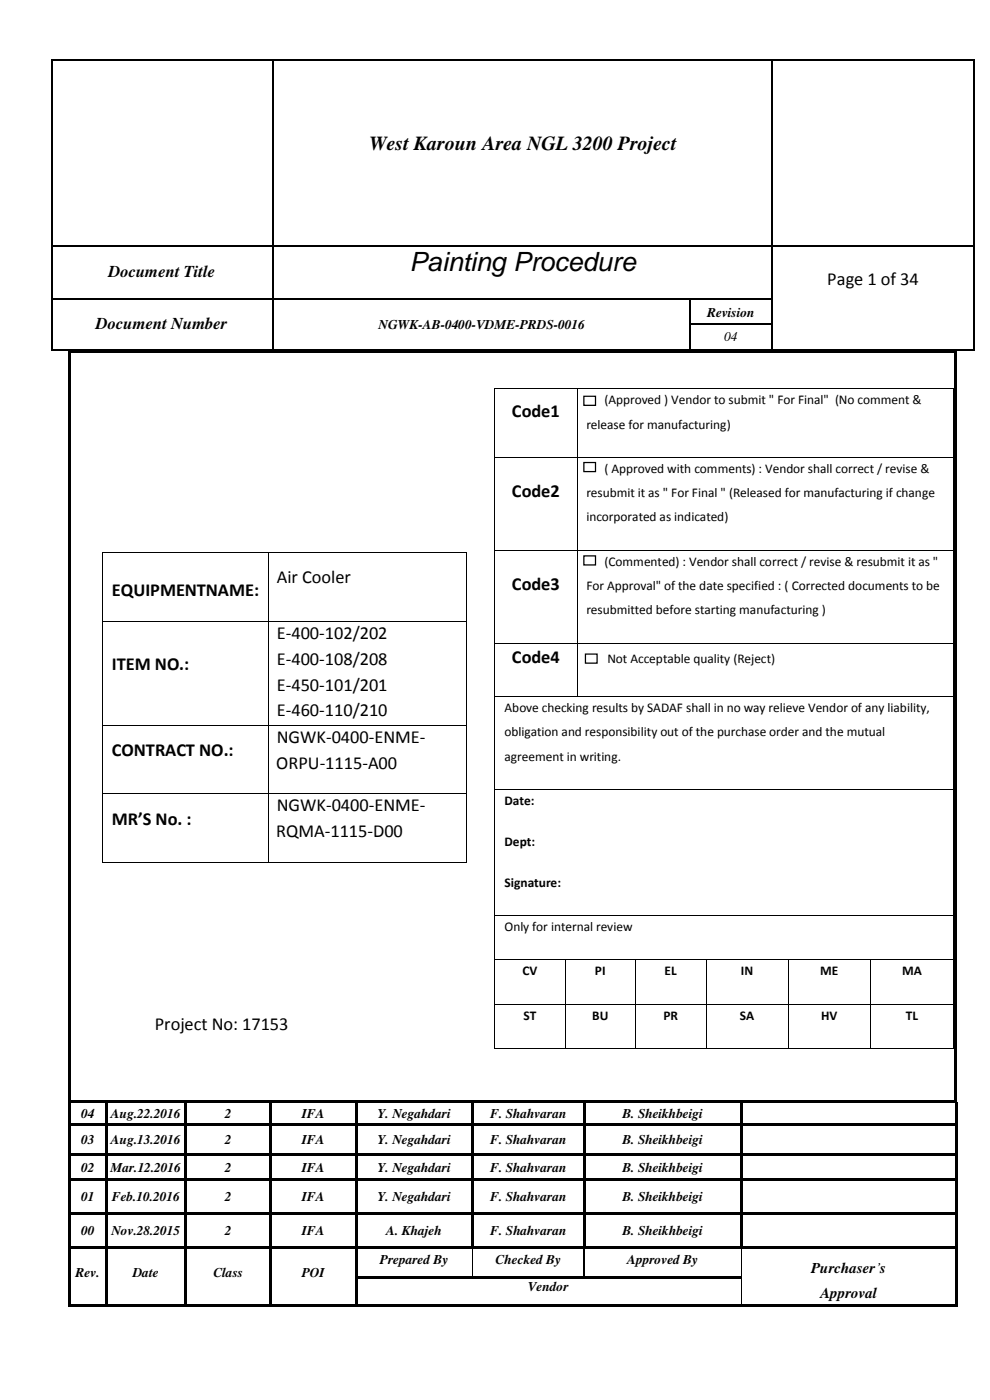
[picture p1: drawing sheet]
<svg xmlns="http://www.w3.org/2000/svg" width="210mm" height="297mm" viewBox="0 0 210 297" stroke-linecap="round" stroke-linejoin="round" font-family="sans-serif">
<defs><g id="words">
<text font-size="5.6" x="86.9" y="57.5">Painting Procedure</text>
<text font-size="4.2" x="78.3" y="31.8">West Karoun Area NGL 3200 Project</text>
<g font-size="3.9">
<text x="175.5" y="60.5">Page 1 of 34</text>
<text x="108.6" y="88.4">Code1</text>
<text x="108.6" y="105.5">Code2</text>
<text x="58.7" y="123.8">Air Cooler</text>
<text x="108.6" y="125.2">Code3</text>
<text x="23.7" y="126.5">EQUIPMENTNAME:</text>
<text x="58.7" y="135.6">E-400-102/202</text>
<text x="23.7" y="142">ITEM NO.:</text>
<text x="58.7" y="141">E-400-108/208</text>
<text x="108.6" y="140.7">Code4</text>
<text x="58.7" y="146.5">E-450-101/201</text>
<text x="58.7" y="152">E-460-110/210</text>
<text x="23.7" y="160.3">CONTRACT NO.:</text>
<text x="58.7" y="157.5">NGWK-0400-ENME-</text>
<text x="58.6" y="163.1">ORPU-1115-A00</text>
<text x="58.7" y="172.2">NGWK-0400-ENME-</text>
<text x="23.7" y="174.9">MR’S No. :</text>
<text x="58.6" y="177.7">RQMA-1115-D00</text>
<text x="32.8" y="218.6">Project No: 17153</text>
</g>
<g font-size="3.5">
<text x="23" y="58.8">Document Title</text>
<text x="20.3" y="69.8">Document Number</text>
</g>
<g font-size="3.2">
<text x="172.1" y="270">Purchaser’s</text>
<text x="174" y="275.4">Approval</text>
</g>
<g font-size="2.8">
<text x="80.3" y="69.8">NGWK-AB-0400-VDME-PRDS-0016</text>
<text x="150" y="67.1">Revision</text>
<text x="153.6" y="72.4">04</text>
<text x="128.2" y="85.7">(Approved ) Vendor to submit &quot; For Final&quot; (No comment &amp;</text>
<text x="124.4" y="90.9">release for manufacturing)</text>
<text x="128.2" y="100.3">( Approved with comments) : Vendor shall correct / revise &amp;</text>
<text x="124.4" y="105.5">resubmit it as &quot; For Final &quot; (Released for manufacturing if change</text>
<text x="124.4" y="110.6">incorporated as indicated)</text>
<text x="128.2" y="120">(Commented) : Vendor shall correct / revise &amp; resubmit it as &quot;</text>
<text x="124.4" y="125.2">For Approval&quot; of the date specified : ( Corrected documents to be</text>
<text x="124.4" y="130.3">resubmitted before starting manufacturing )</text>
<text x="128.8" y="140.7">Not Acceptable quality (Reject)</text>
<text x="107" y="151">Above checking results by SADAF shall in no way relieve Vendor of any liability,</text>
<text x="107" y="156.2">obligation and responsibility out of the purchase order and the mutual</text>
<text x="107" y="161.4">agreement in writing.</text>
<text x="107" y="170.8">Date:</text>
<text x="107" y="179.5">Dept:</text>
<text x="107" y="188.2">Signature:</text>
<text x="107" y="197.6">Only for internal review</text>
<text x="110.8" y="206.9">CV</text>
<text x="126.2" y="206.9">PI</text>
<text x="141" y="206.9">EL</text>
<text x="157.2" y="206.9">IN</text>
<text x="174" y="206.9">ME</text>
<text x="191.4" y="206.9">MA</text>
<text x="111.1" y="216.3">ST</text>
<text x="125.6" y="216.3">BU</text>
<text x="140.7" y="216.3">PR</text>
<text x="157" y="216.3">SA</text>
<text x="174.2" y="216.3">HV</text>
<text x="192.2" y="216.3">TL</text>
<text x="17.2" y="237.2">04</text>
<text x="23.5" y="237.2">Aug.22.2016</text>
<text x="47.7" y="237.2">2</text>
<text x="64" y="237.2">IFA</text>
<text x="80.1" y="237.2">Y. Negahdari</text>
<text x="104" y="237.2">F. Shahvaran</text>
<text x="132" y="237.2">B. Sheikhbeigi</text>
<text x="17.2" y="242.8">03</text>
<text x="23.5" y="242.8">Aug.13.2016</text>
<text x="47.7" y="242.8">2</text>
<text x="64" y="242.8">IFA</text>
<text x="80.1" y="242.8">Y. Negahdari</text>
<text x="104" y="242.8">F. Shahvaran</text>
<text x="132" y="242.8">B. Sheikhbeigi</text>
<text x="17.2" y="248.6">02</text>
<text x="23.5" y="248.6">Mar.12.2016</text>
<text x="47.7" y="248.6">2</text>
<text x="64" y="248.6">IFA</text>
<text x="80.1" y="248.6">Y. Negahdari</text>
<text x="104" y="248.6">F. Shahvaran</text>
<text x="132" y="248.6">B. Sheikhbeigi</text>
<text x="17.2" y="254.9">01</text>
<text x="23.7" y="254.9">Feb.10.2016</text>
<text x="47.7" y="254.9">2</text>
<text x="64" y="254.9">IFA</text>
<text x="80.1" y="254.9">Y. Negahdari</text>
<text x="104" y="254.9">F. Shahvaran</text>
<text x="132" y="254.9">B. Sheikhbeigi</text>
<text x="17.2" y="262.1">00</text>
<text x="23.6" y="262.1">Nov.28.2015</text>
<text x="47.7" y="262.1">2</text>
<text x="64" y="262.1">IFA</text>
<text x="81.9" y="262.1">A. Khajeh</text>
<text x="104" y="262.1">F. Shahvaran</text>
<text x="132" y="262.1">B. Sheikhbeigi</text>
<text x="80.6" y="268.1">Prepared By</text>
<text x="105.1" y="268.1">Checked By</text>
<text x="133.1" y="268.1">Approved By</text>
<text x="16" y="271">Rev.</text>
<text x="28.2" y="271">Date</text>
<text x="45.3" y="271">Class</text>
<text x="64" y="271">POI</text>
<text x="112" y="274">Vendor</text>
</g>
</g></defs>
<g fill="#000">
<path d="M10.9 12.5h.3v.3h-.3z" fill-rule="evenodd"/>
<path d="M10.9 12.5h.3v.3h-.3z" fill-rule="evenodd"/>
<path d="M57.8 12.5h.3v.3h-.3z" fill-rule="evenodd"/>
<path d="M163.7 12.5h.3v.3h-.3z" fill-rule="evenodd"/>
<path d="M206.5 12.5h.3v.3h-.3z" fill-rule="evenodd"/>
<path d="M206.5 12.5h.3v.3h-.3z" fill-rule="evenodd"/>
<path d="M10.9 52h.3v.3h-.3z" fill-rule="evenodd"/>
<path d="M57.8 52h.3v.3h-.3z" fill-rule="evenodd"/>
<path d="M163.7 52h.3v.3h-.3z" fill-rule="evenodd"/>
<path d="M206.5 52h.3v.3h-.3z" fill-rule="evenodd"/>
<path d="M10.9 63.3h.3v.3h-.3z" fill-rule="evenodd"/>
<path d="M10.9 68.6h.3v.4h-.3z" fill-rule="evenodd"/>
<path d="M10.9 74h.3v.3h-.3z" fill-rule="evenodd"/>
<path d="M10.9 74h.3v.3h-.3z" fill-rule="evenodd"/>
<path d="M14.5 74.3h.5v.6h-.5z" fill-rule="evenodd"/>
<path d="M14.5 74.3h.5v.6h-.5z" fill-rule="evenodd"/>
<path d="M15 74.3h17.8v.6h-17.8z" fill-rule="evenodd"/>
<path d="M32.8 74.3h.5v.6h-.5z" fill-rule="evenodd"/>
<path d="M33.3 74.3h169.1v.6h-169.1z" fill-rule="evenodd"/>
<path d="M57.8 63.3h.3v.3h-.3z" fill-rule="evenodd"/>
<path d="M57.8 68.6h.3v.4h-.3z" fill-rule="evenodd"/>
<path d="M57.8 74h.3v.3h-.3z" fill-rule="evenodd"/>
<path d="M146.2 63.3h.3v.3h-.3z" fill-rule="evenodd"/>
<path d="M146.2 68.6h.3v.4h-.3z" fill-rule="evenodd"/>
<path d="M146.2 74h.3v.3h-.3z" fill-rule="evenodd"/>
<path d="M163.7 63.3h.3v.3h-.3z" fill-rule="evenodd"/>
<path d="M163.7 68.6h.3v.4h-.3z" fill-rule="evenodd"/>
<path d="M163.7 74h.3v.3h-.3z" fill-rule="evenodd"/>
<path d="M202.4 74.3h.5v.6h-.5z" fill-rule="evenodd"/>
<path d="M202.4 74.3h.5v.6h-.5z" fill-rule="evenodd"/>
<path d="M206.5 63.3h.3v.3h-.3z" fill-rule="evenodd"/>
<path d="M206.5 68.6h.3v.4h-.3z" fill-rule="evenodd"/>
<path d="M206.5 74h.3v.3h-.3z" fill-rule="evenodd"/>
<path d="M206.5 74h.3v.3h-.3z" fill-rule="evenodd"/>
<path d="M104.9 82.3h.2v.7h-.2z" fill-rule="evenodd"/>
<path d="M104.9 82.3h.2v.2h-.2z" fill-rule="evenodd"/>
<path d="M104.9 96.9h.2v.7h-.2z" fill-rule="evenodd"/>
<path d="M122.3 82.5h.2v.5h-.2z" fill-rule="evenodd"/>
<path d="M122.3 82.3h.2v.2h-.2z" fill-rule="evenodd"/>
<path d="M122.3 96.9h.2v.7h-.2z" fill-rule="evenodd"/>
<path d="M202.3 82.3h.1v.7h-.1z" fill-rule="evenodd"/>
<path d="M202.3 82.3h.1v.2h-.1z" fill-rule="evenodd"/>
<path d="M202.3 96.9h.1v.7h-.1z" fill-rule="evenodd"/>
<path d="M104.9 116.6h.2v.7h-.2z" fill-rule="evenodd"/>
<path d="M122.3 116.6h.2v.7h-.2z" fill-rule="evenodd"/>
<path d="M202.3 116.6h.1v.7h-.1z" fill-rule="evenodd"/>
<path d="M104.9 136.4h.2v.7h-.2z" fill-rule="evenodd"/>
<path d="M122.3 136.4h.2v.7h-.2z" fill-rule="evenodd"/>
<path d="M202.3 136.4h.1v.7h-.1z" fill-rule="evenodd"/>
<path d="M104.9 147.7h.2v.7h-.2z" fill-rule="evenodd"/>
<path d="M122.3 147.7h.2v.2h-.2z" fill-rule="evenodd"/>
<path d="M202.3 147.7h.1v.7h-.1z" fill-rule="evenodd"/>
<path d="M104.9 167.4h.2v.7h-.2z" fill-rule="evenodd"/>
<path d="M202.3 167.4h.1v.7h-.1z" fill-rule="evenodd"/>
<path d="M104.9 194.2h.2v.6h-.2z" fill-rule="evenodd"/>
<path d="M202.3 194.2h.1v.6h-.1z" fill-rule="evenodd"/>
<path d="M104.9 203.6h.2v.7h-.2z" fill-rule="evenodd"/>
<path d="M104.9 213h.2v.6h-.2z" fill-rule="evenodd"/>
<path d="M119.8 203.7h.2v.6h-.2z" fill-rule="evenodd"/>
<path d="M119.8 203.6h.2v.1h-.2z" fill-rule="evenodd"/>
<path d="M119.8 213h.2v.6h-.2z" fill-rule="evenodd"/>
<path d="M134.7 203.7h.2v.6h-.2z" fill-rule="evenodd"/>
<path d="M134.7 203.6h.2v.1h-.2z" fill-rule="evenodd"/>
<path d="M134.7 213h.2v.6h-.2z" fill-rule="evenodd"/>
<path d="M149.7 203.7h.2v.6h-.2z" fill-rule="evenodd"/>
<path d="M149.7 203.6h.2v.1h-.2z" fill-rule="evenodd"/>
<path d="M149.7 213h.2v.6h-.2z" fill-rule="evenodd"/>
<path d="M167.2 203.7h.1v.6h-.1z" fill-rule="evenodd"/>
<path d="M167.2 203.6h.1v.1h-.1z" fill-rule="evenodd"/>
<path d="M167.2 213h.1v.6h-.1z" fill-rule="evenodd"/>
<path d="M184.6 203.7h.2v.6h-.2z" fill-rule="evenodd"/>
<path d="M184.6 203.6h.2v.1h-.2z" fill-rule="evenodd"/>
<path d="M184.6 213h.2v.6h-.2z" fill-rule="evenodd"/>
<path d="M202.3 203.6h.1v.7h-.1z" fill-rule="evenodd"/>
<path d="M202.3 213h.1v.6h-.1z" fill-rule="evenodd"/>
<path d="M14.5 74.9h.5v158.6h-.5z" fill-rule="evenodd"/>
<path d="M14.5 233.5h.5v.5h-.5z" fill-rule="evenodd"/>
<path d="M14.5 234h.5v4.4h-.5z" fill-rule="evenodd"/>
<path d="M14.5 238.4h.5v.5h-.5z" fill-rule="evenodd"/>
<path d="M15 233.5h7.3v.5h-7.3z" fill-rule="evenodd"/>
<path d="M15 238.4h7.3v.5h-7.3z" fill-rule="evenodd"/>
<path d="M22.3 234h.5z" fill-rule="evenodd"/>
<path d="M22.3 233.5h.5v.5h-.5z" fill-rule="evenodd"/>
<path d="M22.3 234h.5v4.4h-.5z" fill-rule="evenodd"/>
<path d="M22.3 238.4h.5v.5h-.5z" fill-rule="evenodd"/>
<path d="M22.8 233.5h10v.5h-10z" fill-rule="evenodd"/>
<path d="M22.8 238.4h16.3v.5h-16.3z" fill-rule="evenodd"/>
<path d="M32.8 233.5h.5v.5h-.5z" fill-rule="evenodd"/>
<path d="M33.3 233.5h5.8v.5h-5.8z" fill-rule="evenodd"/>
<path d="M39.1 234h.5z" fill-rule="evenodd"/>
<path d="M39.1 233.5h.5v.5h-.5z" fill-rule="evenodd"/>
<path d="M39.1 234h.5v4.4h-.5z" fill-rule="evenodd"/>
<path d="M39.1 238.4h.5v.5h-.5z" fill-rule="evenodd"/>
<path d="M39.6 233.5h17.6v.5h-17.6z" fill-rule="evenodd"/>
<path d="M39.6 238.4h17.6v.5h-17.6z" fill-rule="evenodd"/>
<path d="M57.2 234h.5z" fill-rule="evenodd"/>
<path d="M57.2 233.5h.5v.5h-.5z" fill-rule="evenodd"/>
<path d="M57.2 234h.5v4.4h-.5z" fill-rule="evenodd"/>
<path d="M57.2 238.4h.5v.5h-.5z" fill-rule="evenodd"/>
<path d="M57.7 233.5h17.6v.5h-17.6z" fill-rule="evenodd"/>
<path d="M57.7 238.4h17.6v.5h-17.6z" fill-rule="evenodd"/>
<path d="M75.3 234h.5z" fill-rule="evenodd"/>
<path d="M75.3 233.5h.5v.5h-.5z" fill-rule="evenodd"/>
<path d="M75.3 234h.5v4.4h-.5z" fill-rule="evenodd"/>
<path d="M75.3 238.4h.5v.5h-.5z" fill-rule="evenodd"/>
<path d="M75.8 233.5h24.1v.5h-24.1z" fill-rule="evenodd"/>
<path d="M75.8 238.4h24.1v.5h-24.1z" fill-rule="evenodd"/>
<path d="M99.9 234h.5z" fill-rule="evenodd"/>
<path d="M99.9 233.5h.5v.5h-.5z" fill-rule="evenodd"/>
<path d="M99.9 234h.5v4.4h-.5z" fill-rule="evenodd"/>
<path d="M99.9 238.4h.5v.5h-.5z" fill-rule="evenodd"/>
<path d="M100.4 233.5h23.3v.5h-23.3z" fill-rule="evenodd"/>
<path d="M100.4 238.4h23.3v.5h-23.3z" fill-rule="evenodd"/>
<path d="M104.9 222.4h.2v.1h-.2z" fill-rule="evenodd"/>
<path d="M104.9 222.4h.2v.1h-.2z" fill-rule="evenodd"/>
<path d="M119.8 222.4h.2v.1h-.2z" fill-rule="evenodd"/>
<path d="M123.7 234h.5z" fill-rule="evenodd"/>
<path d="M123.7 233.5h.5v.5h-.5z" fill-rule="evenodd"/>
<path d="M123.7 234h.5v4.4h-.5z" fill-rule="evenodd"/>
<path d="M123.7 238.4h.5v.5h-.5z" fill-rule="evenodd"/>
<path d="M124.2 233.5h32.8v.5h-32.8z" fill-rule="evenodd"/>
<path d="M124.2 238.4h32.8v.5h-32.8z" fill-rule="evenodd"/>
<path d="M134.7 222.4h.2v.1h-.2z" fill-rule="evenodd"/>
<path d="M149.7 222.4h.2v.1h-.2z" fill-rule="evenodd"/>
<path d="M157 234h.5z" fill-rule="evenodd"/>
<path d="M157 233.5h.5v.5h-.5z" fill-rule="evenodd"/>
<path d="M157 234h.5v4.4h-.5z" fill-rule="evenodd"/>
<path d="M157 238.4h.5v.5h-.5z" fill-rule="evenodd"/>
<path d="M157.5 233.5h44.9v.5h-44.9z" fill-rule="evenodd"/>
<path d="M157.5 238.4h45.2v.5h-45.2z" fill-rule="evenodd"/>
<path d="M167.2 222.4h.1v.1h-.1z" fill-rule="evenodd"/>
<path d="M184.6 222.4h.2v.1h-.2z" fill-rule="evenodd"/>
<path d="M202.3 222.4h.1v.1h-.1z" fill-rule="evenodd"/>
<path d="M202.3 222.4h.1v.1h-.1z" fill-rule="evenodd"/>
<path d="M202.4 74.9h.5v158.6h-.5z" fill-rule="evenodd"/>
<path d="M202.4 233.5h.5v.5h-.5z" fill-rule="evenodd"/>
<path d="M202.7 234h.5z" fill-rule="evenodd"/>
<path d="M202.7 234h.5v4.4h-.5z" fill-rule="evenodd"/>
<path d="M202.7 238.4h.5v.5h-.5z" fill-rule="evenodd"/>
<path d="M14.5 238.9h.5v5.7h-.5z" fill-rule="evenodd"/>
<path d="M14.5 244.6h.5v.5h-.5z" fill-rule="evenodd"/>
<path d="M14.5 245.1h.5v5h-.5z" fill-rule="evenodd"/>
<path d="M14.5 250.1h.5v.5h-.5z" fill-rule="evenodd"/>
<path d="M14.5 250.6h.5v6.6h-.5z" fill-rule="evenodd"/>
<path d="M14.5 257.2h.5v.6h-.5z" fill-rule="evenodd"/>
<path d="M15 244.6h7.3v.5h-7.3z" fill-rule="evenodd"/>
<path d="M15 250.1h7.3v.5h-7.3z" fill-rule="evenodd"/>
<path d="M15 257.2h7.3v.5h-7.3z" fill-rule="evenodd"/>
<path d="M22.3 238.9h.5v5.7h-.5z" fill-rule="evenodd"/>
<path d="M22.3 244.6h.5v.5h-.5z" fill-rule="evenodd"/>
<path d="M22.3 245.1h.5v5h-.5z" fill-rule="evenodd"/>
<path d="M22.3 250.1h.5v.5h-.5z" fill-rule="evenodd"/>
<path d="M22.3 250.6h.5v6.6h-.5z" fill-rule="evenodd"/>
<path d="M22.3 257.2h.5v.6h-.5z" fill-rule="evenodd"/>
<path d="M22.8 244.6h16.3v.5h-16.3z" fill-rule="evenodd"/>
<path d="M22.8 250.1h16.3v.5h-16.3z" fill-rule="evenodd"/>
<path d="M22.8 257.2h16.3v.5h-16.3z" fill-rule="evenodd"/>
<path d="M39.1 238.9h.5v5.7h-.5z" fill-rule="evenodd"/>
<path d="M39.1 244.6h.5v.5h-.5z" fill-rule="evenodd"/>
<path d="M39.1 245.1h.5v5h-.5z" fill-rule="evenodd"/>
<path d="M39.1 250.1h.5v.5h-.5z" fill-rule="evenodd"/>
<path d="M39.1 250.6h.5v6.6h-.5z" fill-rule="evenodd"/>
<path d="M39.1 257.2h.5v.6h-.5z" fill-rule="evenodd"/>
<path d="M39.6 244.6h17.6v.5h-17.6z" fill-rule="evenodd"/>
<path d="M39.6 250.1h17.6v.5h-17.6z" fill-rule="evenodd"/>
<path d="M39.6 257.2h17.6v.5h-17.6z" fill-rule="evenodd"/>
<path d="M57.2 238.9h.5v5.7h-.5z" fill-rule="evenodd"/>
<path d="M57.2 244.6h.5v.5h-.5z" fill-rule="evenodd"/>
<path d="M57.2 245.1h.5v5h-.5z" fill-rule="evenodd"/>
<path d="M57.2 250.1h.5v.5h-.5z" fill-rule="evenodd"/>
<path d="M57.2 250.6h.5v6.6h-.5z" fill-rule="evenodd"/>
<path d="M57.2 257.2h.5v.6h-.5z" fill-rule="evenodd"/>
<path d="M57.7 244.6h17.6v.5h-17.6z" fill-rule="evenodd"/>
<path d="M57.7 250.1h17.6v.5h-17.6z" fill-rule="evenodd"/>
<path d="M57.7 257.2h17.6v.5h-17.6z" fill-rule="evenodd"/>
<path d="M75.3 238.9h.5v5.7h-.5z" fill-rule="evenodd"/>
<path d="M75.3 244.6h.5v.5h-.5z" fill-rule="evenodd"/>
<path d="M75.3 245.1h.5v5h-.5z" fill-rule="evenodd"/>
<path d="M75.3 250.1h.5v.5h-.5z" fill-rule="evenodd"/>
<path d="M75.3 250.6h.5v6.6h-.5z" fill-rule="evenodd"/>
<path d="M75.3 257.2h.5v.6h-.5z" fill-rule="evenodd"/>
<path d="M75.8 244.6h24.1v.5h-24.1z" fill-rule="evenodd"/>
<path d="M75.8 250.1h24.1v.5h-24.1z" fill-rule="evenodd"/>
<path d="M75.8 257.2h24.1v.5h-24.1z" fill-rule="evenodd"/>
<path d="M99.9 238.9h.5v5.7h-.5z" fill-rule="evenodd"/>
<path d="M99.9 244.6h.5v.5h-.5z" fill-rule="evenodd"/>
<path d="M99.9 245.1h.5v5h-.5z" fill-rule="evenodd"/>
<path d="M99.9 250.1h.5v.5h-.5z" fill-rule="evenodd"/>
<path d="M99.9 250.6h.5v6.6h-.5z" fill-rule="evenodd"/>
<path d="M99.9 257.2h.5v.6h-.5z" fill-rule="evenodd"/>
<path d="M100.4 244.6h23.3v.5h-23.3z" fill-rule="evenodd"/>
<path d="M100.4 250.1h23.3v.5h-23.3z" fill-rule="evenodd"/>
<path d="M100.4 257.2h23.3v.5h-23.3z" fill-rule="evenodd"/>
<path d="M123.7 238.9h.5v5.7h-.5z" fill-rule="evenodd"/>
<path d="M123.7 244.6h.5v.5h-.5z" fill-rule="evenodd"/>
<path d="M123.7 245.1h.5v5h-.5z" fill-rule="evenodd"/>
<path d="M123.7 250.1h.5v.5h-.5z" fill-rule="evenodd"/>
<path d="M123.7 250.6h.5v6.6h-.5z" fill-rule="evenodd"/>
<path d="M123.7 257.2h.5v.6h-.5z" fill-rule="evenodd"/>
<path d="M124.2 244.6h32.8v.5h-32.8z" fill-rule="evenodd"/>
<path d="M124.2 250.1h32.8v.5h-32.8z" fill-rule="evenodd"/>
<path d="M124.2 257.2h32.8v.5h-32.8z" fill-rule="evenodd"/>
<path d="M157 238.9h.5v5.7h-.5z" fill-rule="evenodd"/>
<path d="M157 244.6h.5v.5h-.5z" fill-rule="evenodd"/>
<path d="M157 245.1h.5v5h-.5z" fill-rule="evenodd"/>
<path d="M157 250.1h.5v.5h-.5z" fill-rule="evenodd"/>
<path d="M157 250.6h.5v6.6h-.5z" fill-rule="evenodd"/>
<path d="M157 257.2h.5v.6h-.5z" fill-rule="evenodd"/>
<path d="M157.5 244.6h45.2v.5h-45.2z" fill-rule="evenodd"/>
<path d="M157.5 250.1h45.2v.5h-45.2z" fill-rule="evenodd"/>
<path d="M157.5 257.2h45.2v.5h-45.2z" fill-rule="evenodd"/>
<path d="M202.7 238.9h.5v5.7h-.5z" fill-rule="evenodd"/>
<path d="M202.7 244.6h.5v.5h-.5z" fill-rule="evenodd"/>
<path d="M202.7 245.1h.5v5h-.5z" fill-rule="evenodd"/>
<path d="M202.7 250.1h.5v.5h-.5z" fill-rule="evenodd"/>
<path d="M202.7 250.6h.5v6.6h-.5z" fill-rule="evenodd"/>
<path d="M202.7 257.2h.5v.6h-.5z" fill-rule="evenodd"/>
<path d="M14.5 257.8h.5v6.6h-.5z" fill-rule="evenodd"/>
<path d="M14.5 264.4h.5v1h-.5z" fill-rule="evenodd"/>
<path d="M14.5 265.4h.5v5.4h-.5z" fill-rule="evenodd"/>
<path d="M14.5 270.8h.5v.6h-.5z" fill-rule="evenodd"/>
<path d="M14.5 271.4h.5v5.3h-.5z" fill-rule="evenodd"/>
<path d="M14.5 276.7h.5v.5h-.5z" fill-rule="evenodd"/>
<path d="M14.5 276.7h.5v.5h-.5z" fill-rule="evenodd"/>
<path d="M15 264.4h7.3v.5h-7.3z" fill-rule="evenodd"/>
<path d="M15 276.7h7.3v.5h-7.3z" fill-rule="evenodd"/>
<path d="M22.3 257.8h.5v6.6h-.5z" fill-rule="evenodd"/>
<path d="M22.3 264.4h.5v1h-.5z" fill-rule="evenodd"/>
<path d="M22.3 265.4h.5v5.4h-.5z" fill-rule="evenodd"/>
<path d="M22.3 270.8h.5v.6h-.5z" fill-rule="evenodd"/>
<path d="M22.3 271.4h.5v5.3h-.5z" fill-rule="evenodd"/>
<path d="M22.3 276.7h.5v.5h-.5z" fill-rule="evenodd"/>
<path d="M22.8 264.4h16.3v.5h-16.3z" fill-rule="evenodd"/>
<path d="M22.8 276.7h16.3v.5h-16.3z" fill-rule="evenodd"/>
<path d="M39.1 257.8h.5v6.6h-.5z" fill-rule="evenodd"/>
<path d="M39.1 264.4h.5v1h-.5z" fill-rule="evenodd"/>
<path d="M39.1 265.4h.5v5.4h-.5z" fill-rule="evenodd"/>
<path d="M39.1 270.8h.5v.6h-.5z" fill-rule="evenodd"/>
<path d="M39.1 271.4h.5v5.3h-.5z" fill-rule="evenodd"/>
<path d="M39.1 276.7h.5v.5h-.5z" fill-rule="evenodd"/>
<path d="M39.6 264.4h17.6v.5h-17.6z" fill-rule="evenodd"/>
<path d="M39.6 276.7h17.6v.5h-17.6z" fill-rule="evenodd"/>
<path d="M57.2 257.8h.5v6.6h-.5z" fill-rule="evenodd"/>
<path d="M57.2 264.4h.5v1h-.5z" fill-rule="evenodd"/>
<path d="M57.2 265.4h.5v5.4h-.5z" fill-rule="evenodd"/>
<path d="M57.2 270.8h.5v.6h-.5z" fill-rule="evenodd"/>
<path d="M57.2 271.4h.5v5.3h-.5z" fill-rule="evenodd"/>
<path d="M57.2 276.7h.5v.5h-.5z" fill-rule="evenodd"/>
<path d="M57.7 264.4h17.6v.5h-17.6z" fill-rule="evenodd"/>
<path d="M57.7 276.7h17.6v.5h-17.6z" fill-rule="evenodd"/>
<path d="M75.3 257.8h.5v6.6h-.5z" fill-rule="evenodd"/>
<path d="M75.3 264.4h.5v1h-.5z" fill-rule="evenodd"/>
<path d="M75.3 265.4h.5v5.4h-.5z" fill-rule="evenodd"/>
<path d="M75.3 270.8h.5v.6h-.5z" fill-rule="evenodd"/>
<path d="M75.3 271.4h.5v5.3h-.5z" fill-rule="evenodd"/>
<path d="M75.3 276.7h.5v.5h-.5z" fill-rule="evenodd"/>
<path d="M75.8 264.4h24.1v.5h-24.1z" fill-rule="evenodd"/>
<path d="M75.8 270.8h24.3v.5h-24.3z" fill-rule="evenodd"/>
<path d="M75.8 276.7h81.3v.5h-81.3z" fill-rule="evenodd"/>
<path d="M99.9 257.8h.5v6.6h-.5z" fill-rule="evenodd"/>
<path d="M99.9 264.4h.5v.5h-.5z" fill-rule="evenodd"/>
<path d="M100.1 264.9h.2v.5h-.2z" fill-rule="evenodd"/>
<path d="M100.1 270.8h.5v.5h-.5z" fill-rule="evenodd"/>
<path d="M100.4 264.4h.5v.5h-.5z" fill-rule="evenodd"/>
<path d="M100.6 270.8h23.2v.5h-23.2z" fill-rule="evenodd"/>
<path d="M100.9 264.4h22.8v.5h-22.8z" fill-rule="evenodd"/>
<path d="M123.7 257.8h.5v6.6h-.5z" fill-rule="evenodd"/>
<path d="M123.7 264.4h.5v.5h-.5z" fill-rule="evenodd"/>
<path d="M123.8 264.9h.3v.5h-.3z" fill-rule="evenodd"/>
<path d="M123.8 270.8h.5v.5h-.5z" fill-rule="evenodd"/>
<path d="M124.2 264.4h.5v.5h-.5z" fill-rule="evenodd"/>
<path d="M124.3 270.8h32.8v.5h-32.8z" fill-rule="evenodd"/>
<path d="M124.7 264.4h32.3v.5h-32.3z" fill-rule="evenodd"/>
<path d="M157 257.8h.5v6.6h-.5z" fill-rule="evenodd"/>
<path d="M157 264.4h.5v.5h-.5z" fill-rule="evenodd"/>
<path d="M157.1 264.9h.2v.5h-.2z" fill-rule="evenodd"/>
<path d="M157.1 270.8h.2v.6h-.2z" fill-rule="evenodd"/>
<path d="M157.1 276.7h.5v.5h-.5z" fill-rule="evenodd"/>
<path d="M157.5 264.4h.5v.5h-.5z" fill-rule="evenodd"/>
<path d="M157.6 276.7h45.1v.5h-45.1z" fill-rule="evenodd"/>
<path d="M158 264.4h44.7v.5h-44.7z" fill-rule="evenodd"/>
<path d="M202.7 257.8h.5v6.6h-.5z" fill-rule="evenodd"/>
<path d="M202.7 264.4h.5v1h-.5z" fill-rule="evenodd"/>
<path d="M202.7 265.4h.5v5.4h-.5z" fill-rule="evenodd"/>
<path d="M202.7 270.8h.5v.6h-.5z" fill-rule="evenodd"/>
<path d="M202.7 271.4h.5v5.3h-.5z" fill-rule="evenodd"/>
<path d="M202.7 276.7h.5v.5h-.5z" fill-rule="evenodd"/>
<path d="M202.7 276.7h.5v.5h-.5z" fill-rule="evenodd"/>
</g>
<g fill="none" stroke="#000" stroke-width=".34">
<path d="M11 12.8v39.2M11.2 12.7h46.6M58 12.8v39.2M58.1 12.7h105.6M163.8 12.8v39.2M164 12.7h42.5M206.6 12.8v39.2M11 52.3v11M11.2 52.1h46.6M58 52.3v11M58.1 52.1h105.6M163.8 52.3v11"/>
<path d="M164 52.1h42.5M206.6 52.3v11M11 63.6v5M11 69v5M11.2 63.5h46.6M11.2 74.2h46.6M58 63.6v5M58 69v5M58.1 63.5h88.1M58.1 74.2h88.1M146.3 63.6v5M146.3 69v5"/>
<path d="M146.5 63.5h17.2M146.5 68.8h17.2M146.5 74.2h17.2M163.8 63.6v5M163.8 69v5M164 74.2h42.5M206.6 63.6v5M206.6 69v5M123.9 265.4v5.4"/>
</g>
<g fill="none" stroke="#000" stroke-width=".21">
<path d="M105 83v13.9M105 97.6v19M105.1 82.4h17.2M105.1 97h17.2M122.4 83v13.9M122.4 97.6v19M122.5 82.4h79.8M122.5 97h79.8M202.3 83v13.9M202.3 97.6v19M105 117.3v19.1M105.1 116.7h17.2"/>
<path d="M122.4 117.3v19.1M122.5 116.7h79.8M202.3 117.3v19.1M105 137v10.7M105.1 136.5h17.2M122.4 137v10.7M122.5 136.5h79.8M202.3 137v10.7M105 148.4v19M105.1 147.8h17.2M122.5 147.8h79.8M202.3 148.4v19"/>
<path d="M105 168.1v26.1M105.1 167.5h97.2M202.3 168.1v26.1M105 194.8v8.8M105.1 194.3h97.2M202.3 194.8v8.8M105 204.3v8.7M105 213.6v8.8M105.1 203.7h14.7M105.1 213.1h14.7M119.9 204.3v8.7M119.9 213.6v8.8"/>
<path d="M120 203.7h14.7M120 213.1h14.7M134.8 204.3v8.7M134.8 213.6v8.8M134.9 203.7h14.8M134.9 213.1h14.8M149.8 204.3v8.7M149.8 213.6v8.8M149.9 203.7h17.3M149.9 213.1h17.3M167.3 204.3v8.7M167.3 213.6v8.8"/>
<path d="M167.3 203.7h17.3M167.3 213.1h17.3M184.7 204.3v8.7M184.7 213.6v8.8M184.8 203.7h17.5M184.8 213.1h17.5M202.3 204.3v8.7M202.3 213.6v8.8M105.1 222.5h14.7M120 222.5h14.7M134.9 222.5h14.8M149.9 222.5h17.3"/>
<path d="M167.3 222.5h17.3M184.8 222.5h17.5M100.2 265.4v5.4M157.2 265.4v5.4M157.2 271.4v5.3"/>
</g>
<path d="M123.9 84.1h2.4v1.9h-2.4z" fill-rule="evenodd" fill="#fff"/>
<path d="M123.9 84.1h2.4v1.9h-2.4z" fill="none" stroke="#000" stroke-width=".26"/>
<path d="M123.9 98.1h2.4v1.9h-2.4z" fill-rule="evenodd" fill="#fff"/>
<path d="M123.9 98.1h2.4v1.9h-2.4z" fill="none" stroke="#000" stroke-width=".26"/>
<path d="M123.9 117.9h2.4v2h-2.4z" fill-rule="evenodd" fill="#fff"/>
<path d="M123.9 117.9h2.4v2h-2.4z" fill="none" stroke="#000" stroke-width=".26"/>
<path d="M124.2 138.8h2.5v1.9h-2.5z" fill-rule="evenodd" fill="#fff"/>
<path d="M124.2 138.8h2.5v1.9h-2.5z" fill="none" stroke="#000" stroke-width=".26"/>
<path d="M21.2 115.9h78.5v73.5h-78.5z" fill-rule="evenodd" fill="#fff"/>
<g fill="#000">
<path d="M21.7 117.2h.2v.2h-.2z" fill-rule="evenodd"/>
<path d="M21.7 117.2h.2v.2h-.2z" fill-rule="evenodd"/>
<path d="M56.8 117.2h.1v.2h-.1z" fill-rule="evenodd"/>
<path d="M99 117.2h.1v.2h-.1z" fill-rule="evenodd"/>
<path d="M99 117.2h.1v.2h-.1z" fill-rule="evenodd"/>
<path d="M21.7 131.8h.2v.1h-.2z" fill-rule="evenodd"/>
<path d="M56.8 131.8h.1v.1h-.1z" fill-rule="evenodd"/>
<path d="M99 131.8h.1v.1h-.1z" fill-rule="evenodd"/>
<path d="M21.7 153.7h.2v.2h-.2z" fill-rule="evenodd"/>
<path d="M56.8 153.7h.1v.2h-.1z" fill-rule="evenodd"/>
<path d="M99 153.7h.1v.2h-.1z" fill-rule="evenodd"/>
<path d="M21.7 168.3h.2v.2h-.2z" fill-rule="evenodd"/>
<path d="M56.8 168.3h.1v.2h-.1z" fill-rule="evenodd"/>
<path d="M99 168.3h.1v.2h-.1z" fill-rule="evenodd"/>
<path d="M21.7 182.9h.2v.2h-.2z" fill-rule="evenodd"/>
<path d="M21.7 182.9h.2v.2h-.2z" fill-rule="evenodd"/>
<path d="M56.8 182.9h.1v.2h-.1z" fill-rule="evenodd"/>
<path d="M99 182.9h.1v.2h-.1z" fill-rule="evenodd"/>
<path d="M99 182.9h.1v.2h-.1z" fill-rule="evenodd"/>
</g>
<g fill="none" stroke="#000" stroke-width=".21">
<path d="M21.8 117.4v14.4M21.9 117.3h34.9M56.9 117.4v14.4M56.9 117.3h42M99 117.4v14.4M21.8 131.9v21.8M21.9 131.8h34.9M56.9 131.9v21.8M56.9 131.8h42M99 131.9v21.8M21.8 153.9v14.4M21.9 153.8h34.9"/>
<path d="M56.9 153.9v14.4M56.9 153.8h42M99 153.9v14.4M21.8 168.5v14.4M21.9 168.4h34.9M56.9 168.5v14.4M56.9 168.4h42M99 168.5v14.4M21.9 183h34.9M56.9 183h42"/>
</g>
<use href="#words"/>
</svg>
